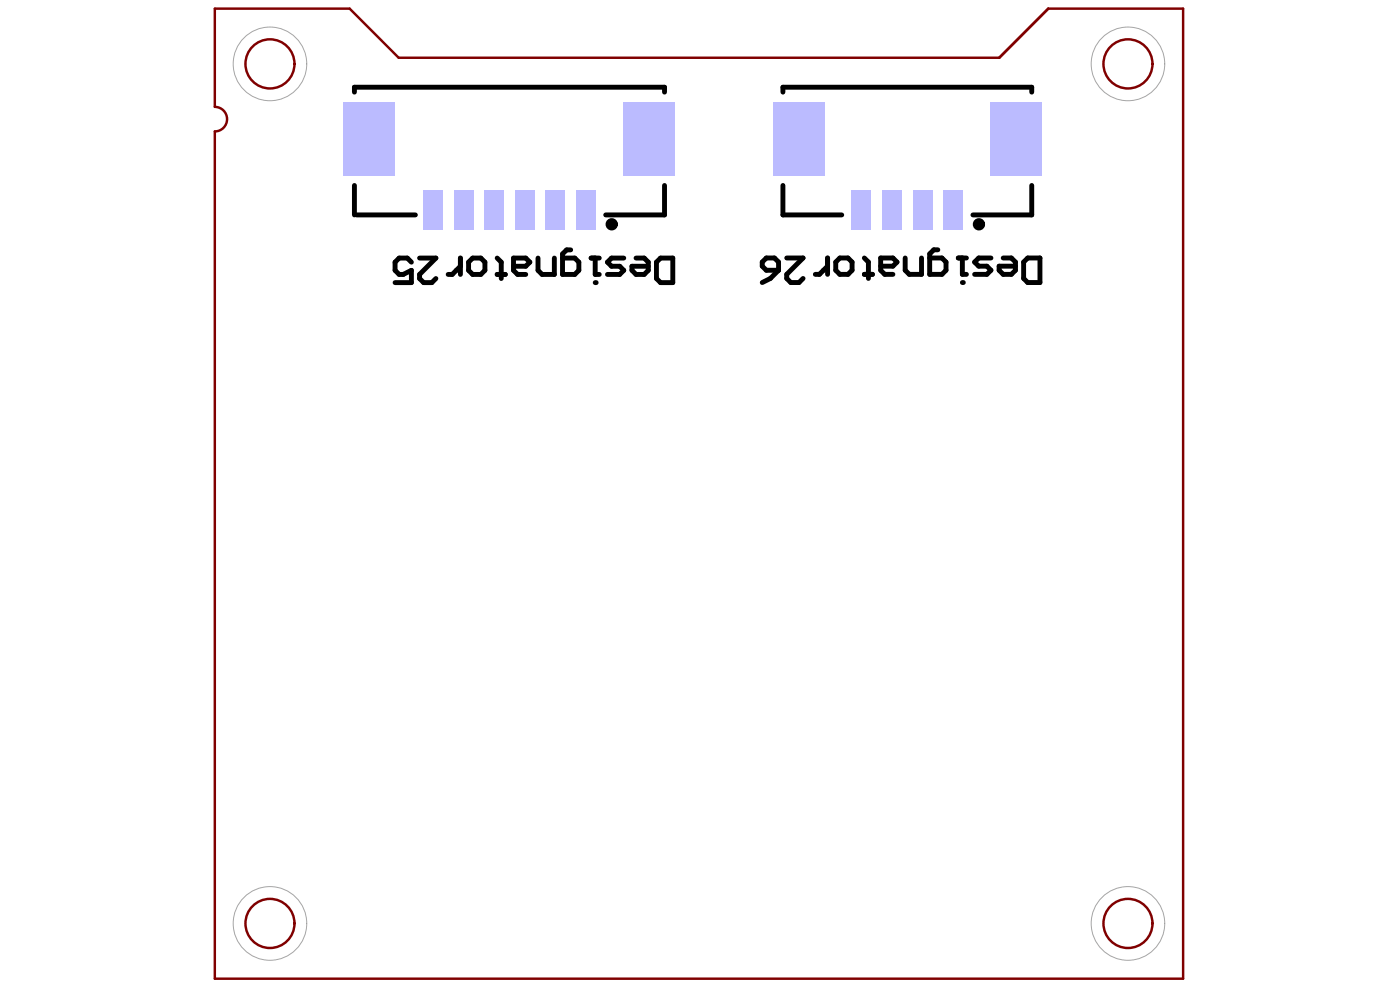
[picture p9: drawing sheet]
<svg xmlns="http://www.w3.org/2000/svg" width="210mm" height="148mm" viewBox="0 0 210 148" stroke-linecap="round" stroke-linejoin="round" font-family="sans-serif">
<g fill="none" stroke="#800000" stroke-width=".37">
<path d="M32.2 1.3h20.2l7.4 7.4h90l7.4-7.4h20.2v145.3h-145.2v-126.9a1.84 1.84 0 0 0 1.8-1.8 1.84 1.84 0 0 0-1.8-1.9z"/>
<circle cx="40.5" cy="9.6" r="3.7"/>
<circle cx="169.1" cy="9.6" r="3.7"/>
<circle cx="40.5" cy="138.3" r="3.7"/>
<circle cx="169.1" cy="138.3" r="3.7"/>
</g>
<g fill="none" stroke="#a5a5a5" stroke-width=".15">
<circle cx="40.5" cy="9.6" r="5.5"/>
<circle cx="169.1" cy="9.6" r="5.5"/>
<circle cx="40.5" cy="138.3" r="5.5"/>
<circle cx="169.1" cy="138.3" r="5.5"/>
</g>
<g fill="#bbf">
<path d="M115.9 15.3h7.7v11h-7.7z" fill-rule="evenodd"/>
<path d="M148.4 15.3h7.8v11h-7.8z" fill-rule="evenodd"/>
<path d="M127.7 28.5h2.9v5.9h-2.9z" fill-rule="evenodd"/>
<path d="M132.3 28.5h2.9v5.9h-2.9z" fill-rule="evenodd"/>
<path d="M136.9 28.5h2.9v5.9h-2.9z" fill-rule="evenodd"/>
<path d="M141.5 28.5h2.9v5.9h-2.9z" fill-rule="evenodd"/>
<path d="M86.4 28.5h2.9v5.9h-2.9z" fill-rule="evenodd"/>
<path d="M81.8 28.5h2.9v5.9h-2.9z" fill-rule="evenodd"/>
<path d="M77.2 28.5h3v5.9h-3z" fill-rule="evenodd"/>
<path d="M72.6 28.5h3v5.9h-3z" fill-rule="evenodd"/>
<path d="M93.4 15.3h7.7v11h-7.7z" fill-rule="evenodd"/>
<path d="M51.5 15.3h7.7v11h-7.7z" fill-rule="evenodd"/>
<path d="M68 28.5h3v5.9h-3z" fill-rule="evenodd"/>
<path d="M63.4 28.5h3v5.9h-3z" fill-rule="evenodd"/>
</g>
<g fill="none" stroke="#000" stroke-width=".74">
<path d="M53.1 13.8v-.7h46.5v.7M117.4 13.8v-.7h37.3v.7M53.1 27.8v4.4M53.5 32.2h8.8M61.7 39.3l-.6-.6h-1.3l-.6 .6v1.2l.6 .6h.7l1.2-.6v1.8h-2.5M62.9 38.7h2.5l-2.5 2.4v.6l.6 .6h1.2l.7-.6M69 39.9l-1.2 1.2h-.6M69 38.7v2.4M70.9 38.7h1.2l.6 .6v1.2l-.6 .6h-1.2l-.6-.6v-1.2zM74.5 38.7l.7 .6v2.4M77 39.9h1.8l.6-.6-.6-.6h-1.8v1.8l.6 .6h1.2M80.7 38.7v1.8l.6 .6h1.8v-2.4"/>
<path d="M85.6 37.4h-.6l-.7 .6v3.1h1.9l.6-.6v-1.2l-.6-.6h-1.9M88.6 38.7h1.3M89.2 38.7v2.4h.7M93.5 38.7h-1.8l-.6 .6 .6 .6h1.2l.6 .6-.6 .6h-1.8M95.4 38.7h1.2l.6 .6v1.2l-.6 .6h-1.2l-.7-.6v-.6h2.5M99 38.7h1.9v3.6h-1.9l-.6-.6v-2.4zM99.6 27.8v4.4h-8.8M114.9 38.7h1.2l.6 .6v1.2h-1.8l-.6-.6v-.6zM117.4 27.8v4.4h8.8M118 38.7h2.4l-2.4 2.4v.6l.6 .6h1.2l.6-.6M124.1 39.9l-1.2 1.2h-.7M124.1 38.7v2.4"/>
<path d="M125.9 38.7h1.2l.7 .6v1.2l-.7 .6h-1.2l-.6-.6v-1.2zM129.6 38.7l.6 .6v2.4M132 39.9h1.9l.6-.6-.6-.6h-1.9v1.8l.7 .6h1.2M135.7 38.7v1.8l.6 .6h1.9v-2.4M140.6 37.4h-.6l-.6 .6v3.1h1.8l.6-.6v-1.2l-.6-.6h-1.8M143.7 38.7h1.2M144.3 38.7v2.4h.6M148.6 38.7h-1.9l-.6 .6 .6 .6h1.3l.6 .6-.6 .6h-1.9M150.4 38.7h1.2l.6 .6v1.2l-.6 .6h-1.2l-.6-.6v-.6h2.4M154.1 38.7h1.8v3.6h-1.8l-.6-.6v-2.4zM154.7 27.8v4.4h-8.8M74.5 41.1h1.3"/>
<path d="M116.7 40.5l-1.2 1.2-1.2 .6M129.6 41.1h1.2"/>
</g>
<g fill="#000">
<circle cx="89.2" cy="42.3" r=".37"/>
<circle cx="144.3" cy="42.3" r=".37"/>
</g>
<g fill="none" stroke="#000" stroke-width=".92">
<circle cx="91.7" cy="33.6" r=".46"/>
<circle cx="146.8" cy="33.6" r=".46"/>
</g>
</svg>
